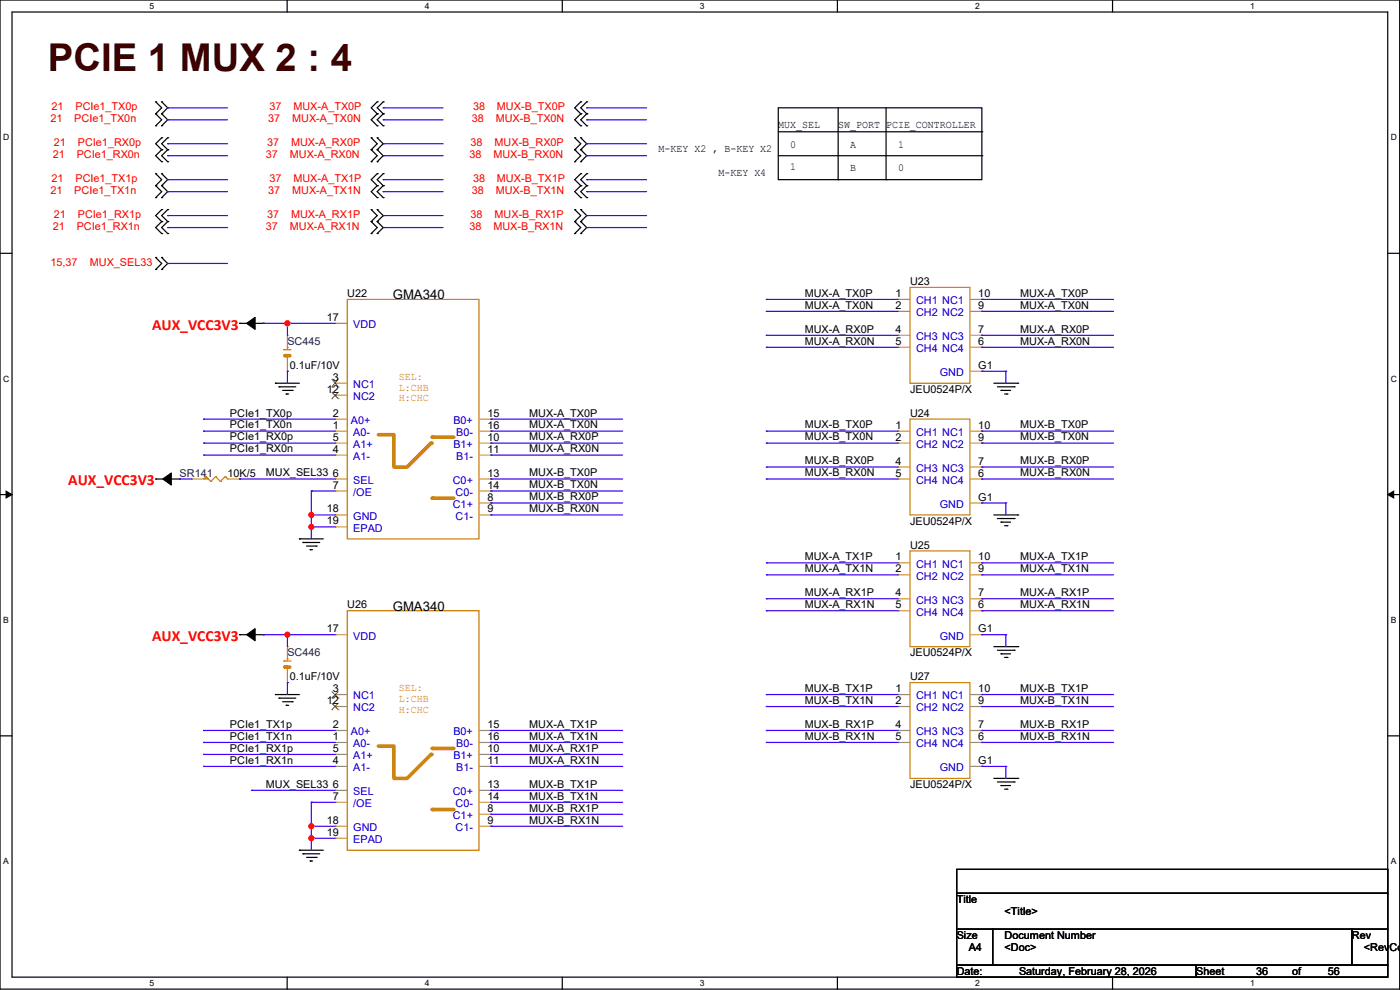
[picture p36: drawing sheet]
<svg xmlns="http://www.w3.org/2000/svg" width="297mm" height="210mm" viewBox="0 0 297 210" stroke-linecap="round" stroke-linejoin="round" font-family="sans-serif">
<defs><g id="words">
<text font-size="8.1" fill="#400000" x="10.2" y="15">PCIE 1 MUX 2 : 4</text>
<g font-size="3.3" fill="#f00">
<text x="32.3" y="70">AUX_VCC3V3</text>
<text x="14.5" y="103">AUX_VCC3V3</text>
<text x="32.3" y="136">AUX_VCC3V3</text>
</g>
<g font-size="2.8">
<text x="83.3" y="63.5">GMA340</text>
<text x="83.3" y="129.5">GMA340</text>
</g>
<g font-size="2.3" fill="#f00">
<text x="10.9" y="23.4">21</text>
<text x="16" y="23.4">PCIe1_TX0p</text>
<text x="57.2" y="23.4">37</text>
<text x="62.2" y="23.4">MUX-A_TX0P</text>
<text x="100.3" y="23.4">38</text>
<text x="105.4" y="23.4">MUX-B_TX0P</text>
<text x="10.7" y="25.9">21</text>
<text x="15.8" y="25.9">PCIe1_TX0n</text>
<text x="56.9" y="25.9">37</text>
<text x="62" y="25.9">MUX-A_TX0N</text>
<text x="100.1" y="25.9">38</text>
<text x="105.2" y="25.9">MUX-B_TX0N</text>
<text x="11.2" y="33.6">21</text>
<text x="11.4" y="31">21</text>
<text x="16.3" y="33.6">PCIe1_RX0n</text>
<text x="16.5" y="31">PCIe1_RX0p</text>
<text x="56.4" y="33.6">37</text>
<text x="56.7" y="31">37</text>
<text x="61.5" y="33.6">MUX-A_RX0N</text>
<text x="61.7" y="31">MUX-A_RX0P</text>
<text x="99.6" y="33.6">38</text>
<text x="99.8" y="31">38</text>
<text x="104.7" y="33.6">MUX-B_RX0N</text>
<text x="104.9" y="31">MUX-B_RX0P</text>
<text x="10.7" y="41.2">21</text>
<text x="10.9" y="38.6">21</text>
<text x="15.8" y="41.2">PCIe1_TX1n</text>
<text x="16" y="38.6">PCIe1_TX1p</text>
<text x="56.9" y="41.2">37</text>
<text x="57.2" y="38.6">37</text>
<text x="62" y="41.2">MUX-A_TX1N</text>
<text x="62.2" y="38.6">MUX-A_TX1P</text>
<text x="100.1" y="41.2">38</text>
<text x="100.3" y="38.6">38</text>
<text x="105.2" y="41.2">MUX-B_TX1N</text>
<text x="105.4" y="38.6">MUX-B_TX1P</text>
<text x="11.4" y="46.3">21</text>
<text x="16.5" y="46.3">PCIe1_RX1p</text>
<text x="56.7" y="46.3">37</text>
<text x="61.7" y="46.3">MUX-A_RX1P</text>
<text x="99.8" y="46.3">38</text>
<text x="104.9" y="46.3">MUX-B_RX1P</text>
<text x="11.2" y="48.8">21</text>
<text x="16.3" y="48.8">PCIe1_RX1n</text>
<text x="56.4" y="48.8">37</text>
<text x="61.5" y="48.8">MUX-A_RX1N</text>
<text x="99.6" y="48.8">38</text>
<text x="104.7" y="48.8">MUX-B_RX1N</text>
<text x="10.7" y="56.4">15,37</text>
<text x="19.1" y="56.4">MUX_SEL33</text>
</g>
<g font-size="2.3">
<text x="165.1" y="27.2">MUX_SEL</text>
<text x="177.8" y="27.2">SW_PORT PCIE_CONTROLLER</text>
<text x="139.7" y="32.3">M-KEY X2 , B-KEY X2</text>
<text x="167.7" y="31.3">0</text>
<text x="180.4" y="31.3">A</text>
<text x="190.5" y="31.3">1</text>
<text x="152.4" y="37.4">M-KEY X4</text>
<text x="167.7" y="36.1">1</text>
<text x="180.4" y="36.4">B</text>
<text x="190.5" y="36.4">0</text>
<text x="73.7" y="63">U22</text>
<text x="170.7" y="63">MUX-A_TX0P</text>
<text x="170.7" y="65.5">MUX-A_TX0N</text>
<text x="190" y="63">1</text>
<text x="190" y="65.5">2</text>
<text x="193.1" y="60.5">U23</text>
<text x="207.5" y="65.5">9</text>
<text x="207.5" y="63">10</text>
<text x="216.4" y="63">MUX-A_TX0P</text>
<text x="216.4" y="65.5">MUX-A_TX0N</text>
<text x="69.3" y="68.1">17</text>
<text x="170.7" y="70.6">MUX-A_RX0P</text>
<text x="190" y="70.6">4</text>
<text x="207.5" y="70.6">7</text>
<text x="216.4" y="70.6">MUX-A_RX0P</text>
<text x="170.7" y="73.1">MUX-A_RX0N</text>
<text x="190" y="73.2">5</text>
<text x="207.5" y="73.2">6</text>
<text x="216.4" y="73.1">MUX-A_RX0N</text>
<text x="61.5" y="78.3">0.1uF/10V</text>
<text x="69.3" y="83.3">12</text>
<text x="70.6" y="80.8">3</text>
<text x="193.1" y="83.3">JEU0524P/X</text>
<text x="207.5" y="78.2">G1</text>
<text x="48.8" y="88.4">PCIe1_TX0p</text>
<text x="70.6" y="88.4">2</text>
<text x="103.4" y="88.4">15</text>
<text x="112.3" y="88.4">MUX-A_TX0P</text>
<text x="193.1" y="88.4">U24</text>
<text x="48.8" y="90.9">PCIe1_TX0n</text>
<text x="48.8" y="93.4">PCIe1_RX0p</text>
<text x="48.8" y="96">PCIe1_RX0n</text>
<text x="70.6" y="90.9">1</text>
<text x="70.6" y="93.5">5</text>
<text x="103.4" y="93.5">10</text>
<text x="103.4" y="90.9">16</text>
<text x="112.3" y="90.9">MUX-A_TX0N</text>
<text x="112.3" y="93.4">MUX-A_RX0P</text>
<text x="112.3" y="96">MUX-A_RX0N</text>
<text x="170.7" y="90.9">MUX-B_TX0P</text>
<text x="170.7" y="93.4">MUX-B_TX0N</text>
<text x="190" y="90.9">1</text>
<text x="190" y="93.5">2</text>
<text x="207.5" y="93.5">9</text>
<text x="207.5" y="90.9">10</text>
<text x="216.4" y="90.9">MUX-B_TX0P</text>
<text x="216.4" y="93.4">MUX-B_TX0N</text>
<text x="48.3" y="101.1">10K/5</text>
<text x="56.4" y="101">MUX_SEL33</text>
<text x="70.6" y="96">4</text>
<text x="70.6" y="101.1">6</text>
<text x="103.4" y="96">11</text>
<text x="103.4" y="101.1">13</text>
<text x="112.3" y="101">MUX-B_TX0P</text>
<text x="170.7" y="98.5">MUX-B_RX0P</text>
<text x="170.7" y="101">MUX-B_RX0N</text>
<text x="190" y="98.6">4</text>
<text x="190" y="101.1">5</text>
<text x="207.5" y="101.1">6</text>
<text x="207.5" y="98.6">7</text>
<text x="216.4" y="98.5">MUX-B_RX0P</text>
<text x="216.4" y="101">MUX-B_RX0N</text>
<text x="70.6" y="103.6">7</text>
<text x="103.4" y="106.2">8</text>
<text x="103.4" y="103.6">14</text>
<text x="112.3" y="103.6">MUX-B_TX0N</text>
<text x="112.3" y="106.1">MUX-B_RX0P</text>
<text x="207.5" y="106.2">G1</text>
<text x="69.3" y="108.7">18</text>
<text x="69.3" y="111.3">19</text>
<text x="103.4" y="108.7">9</text>
<text x="112.3" y="108.7">MUX-B_RX0N</text>
<text x="193.1" y="111.3">JEU0524P/X</text>
<text x="170.7" y="118.8">MUX-A_TX1P</text>
<text x="190" y="118.9">1</text>
<text x="193.1" y="116.4">U25</text>
<text x="207.5" y="118.9">10</text>
<text x="216.4" y="118.8">MUX-A_TX1P</text>
<text x="170.7" y="121.4">MUX-A_TX1N</text>
<text x="190" y="121.4">2</text>
<text x="207.5" y="121.4">9</text>
<text x="216.4" y="121.4">MUX-A_TX1N</text>
<text x="73.7" y="129.1">U26</text>
<text x="170.7" y="126.4">MUX-A_RX1P</text>
<text x="170.7" y="129">MUX-A_RX1N</text>
<text x="190" y="126.5">4</text>
<text x="190" y="129">5</text>
<text x="207.5" y="129">6</text>
<text x="207.5" y="126.5">7</text>
<text x="216.4" y="126.4">MUX-A_RX1P</text>
<text x="216.4" y="129">MUX-A_RX1N</text>
<text x="69.3" y="134.1">17</text>
<text x="207.5" y="134.1">G1</text>
<text x="193.1" y="139.2">JEU0524P/X</text>
<text x="61.5" y="144.3">0.1uF/10V</text>
<text x="69.3" y="149.4">12</text>
<text x="70.6" y="146.8">3</text>
<text x="170.7" y="146.8">MUX-B_TX1P</text>
<text x="170.7" y="149.3">MUX-B_TX1N</text>
<text x="190" y="146.8">1</text>
<text x="190" y="149.4">2</text>
<text x="193.1" y="144.3">U27</text>
<text x="207.5" y="149.4">9</text>
<text x="207.5" y="146.8">10</text>
<text x="216.4" y="146.8">MUX-B_TX1P</text>
<text x="216.4" y="149.3">MUX-B_TX1N</text>
<text x="48.8" y="154.4">PCIe1_TX1p</text>
<text x="70.6" y="154.4">2</text>
<text x="103.4" y="154.4">15</text>
<text x="112.3" y="154.4">MUX-A_TX1P</text>
<text x="170.7" y="154.4">MUX-B_RX1P</text>
<text x="190" y="154.4">4</text>
<text x="207.5" y="154.4">7</text>
<text x="216.4" y="154.4">MUX-B_RX1P</text>
<text x="48.8" y="156.9">PCIe1_TX1n</text>
<text x="48.8" y="159.5">PCIe1_RX1p</text>
<text x="70.6" y="157">1</text>
<text x="70.6" y="159.5">5</text>
<text x="103.4" y="159.5">10</text>
<text x="103.4" y="157">16</text>
<text x="112.3" y="156.9">MUX-A_TX1N</text>
<text x="112.3" y="159.5">MUX-A_RX1P</text>
<text x="170.7" y="156.9">MUX-B_RX1N</text>
<text x="190" y="157">5</text>
<text x="207.5" y="157">6</text>
<text x="216.4" y="156.9">MUX-B_RX1N</text>
<text x="48.8" y="162">PCIe1_RX1n</text>
<text x="56.4" y="167.1">MUX_SEL33</text>
<text x="70.6" y="162.1">4</text>
<text x="70.6" y="167.1">6</text>
<text x="103.4" y="162.1">11</text>
<text x="103.4" y="167.1">13</text>
<text x="112.3" y="162">MUX-A_RX1N</text>
<text x="112.3" y="167.1">MUX-B_TX1P</text>
<text x="193.1" y="167.2">JEU0524P/X</text>
<text x="207.5" y="162.1">G1</text>
<text x="70.6" y="169.7">7</text>
<text x="103.4" y="172.2">8</text>
<text x="103.4" y="169.7">14</text>
<text x="112.3" y="172.2">MUX-B_RX1P</text>
<text x="112.3" y="169.6">MUX-B_TX1N</text>
<text x="69.3" y="174.8">18</text>
<text x="69.3" y="177.3">19</text>
<text x="103.4" y="174.8">9</text>
<text x="112.3" y="174.7">MUX-B_RX1N</text>
<text x="203" y="191.5">Title</text>
<text x="213.1" y="194.1">&lt;Title&gt;</text>
<text x="203" y="199.2">Size</text>
<text x="205.5" y="201.7">A4</text>
<text x="213.1" y="199.2">Document Number</text>
<text x="213.1" y="201.7">&lt;Doc&gt;</text>
<text x="286.8" y="199.2">Rev</text>
<text x="289.3" y="201.7">&lt;RevCod</text>
<text x="203" y="206.8">Date:</text>
<text x="216.2" y="206.8">Saturday, February 28, 2026</text>
<text x="253.8" y="206.8">Sheet</text>
<text x="266.5" y="206.8">36</text>
<text x="274.1" y="206.8">of</text>
<text x="281.7" y="206.8">56</text>
</g>
<g font-size="2.3" fill="#00c">
<text x="194.3" y="64.5">CH1 NC1</text>
<text x="74.9" y="69.6">VDD</text>
<text x="194.3" y="67.1">CH2 NC2</text>
<text x="194.3" y="72.2">CH3 NC3</text>
<text x="194.3" y="74.7">CH4 NC4</text>
<text x="74.9" y="82.3">NC1</text>
<text x="199.4" y="79.8">GND</text>
<text x="74.4" y="89.9">A0+</text>
<text x="74.9" y="84.9">NC2</text>
<text x="96.2" y="89.9">B0+</text>
<text x="74.9" y="92.5">A0-</text>
<text x="74.9" y="95">A1+</text>
<text x="96.2" y="95">B1+</text>
<text x="96.8" y="92.5">B0-</text>
<text x="194.3" y="92.5">CH1 NC1</text>
<text x="194.3" y="95">CH2 NC2</text>
<text x="74.9" y="97.6">A1-</text>
<text x="96.8" y="97.6">B1-</text>
<text x="194.3" y="100.1">CH3 NC3</text>
<text x="74.9" y="102.6">SEL</text>
<text x="74.9" y="105.2">/OE</text>
<text x="96.1" y="107.7">C1+</text>
<text x="96.1" y="102.6">C0+</text>
<text x="96.6" y="105.2">C0-</text>
<text x="194.3" y="102.6">CH4 NC4</text>
<text x="199.4" y="107.7">GND</text>
<text x="74.9" y="110.3">GND</text>
<text x="74.9" y="112.8">EPAD</text>
<text x="96.6" y="110.3">C1-</text>
<text x="194.3" y="120.4">CH1 NC1</text>
<text x="194.3" y="123">CH2 NC2</text>
<text x="194.3" y="128">CH3 NC3</text>
<text x="194.3" y="130.6">CH4 NC4</text>
<text x="74.9" y="135.7">VDD</text>
<text x="199.4" y="135.7">GND</text>
<text x="74.9" y="148.4">NC1</text>
<text x="194.3" y="148.4">CH1 NC1</text>
<text x="74.4" y="156">A0+</text>
<text x="74.9" y="150.9">NC2</text>
<text x="96.2" y="156">B0+</text>
<text x="194.3" y="150.9">CH2 NC2</text>
<text x="194.3" y="156">CH3 NC3</text>
<text x="74.9" y="158.5">A0-</text>
<text x="74.9" y="161.1">A1+</text>
<text x="96.2" y="161.1">B1+</text>
<text x="96.8" y="158.5">B0-</text>
<text x="194.3" y="158.5">CH4 NC4</text>
<text x="74.9" y="163.6">A1-</text>
<text x="96.8" y="163.6">B1-</text>
<text x="199.4" y="163.6">GND</text>
<text x="74.9" y="168.7">SEL</text>
<text x="74.9" y="171.2">/OE</text>
<text x="96.1" y="173.8">C1+</text>
<text x="96.1" y="168.7">C0+</text>
<text x="96.6" y="171.2">C0-</text>
<text x="74.9" y="176.3">GND</text>
<text x="74.9" y="178.8">EPAD</text>
<text x="96.6" y="176.3">C1-</text>
</g>
<g font-size="2.3" fill="#004040">
<text x="61" y="73.2">SC445</text>
<text x="38.1" y="101.1">SR141</text>
<text x="61" y="139.2">SC446</text>
</g>
<g font-size="2.3" fill="#cc8006">
<text x="84.6" y="80.6">SEL:</text>
<text x="84.6" y="82.9">L:CHB</text>
<text x="84.6" y="85.1">H:CHC</text>
<text x="84.6" y="146.6">SEL:</text>
<text x="84.6" y="148.9">L:CHB</text>
<text x="84.6" y="151.2">H:CHC</text>
</g>
<g font-size="1.8">
<text x="31.7" y="1.9">5</text>
<text x="90.1" y="1.9">4</text>
<text x="148.5" y="1.9">3</text>
<text x="206.8" y="1.9">2</text>
<text x="265.2" y="1.9">1</text>
<text x=".6" y="29.8">D</text>
<text x="295" y="29.8">D</text>
<text x=".6" y="81">C</text>
<text x="295" y="81">C</text>
<text x=".6" y="132.1">B</text>
<text x="295" y="132.1">B</text>
<text x=".6" y="183.3">A</text>
<text x="295" y="183.3">A</text>
<text x="31.7" y="209.2">5</text>
<text x="90.1" y="209.2">4</text>
<text x="148.5" y="209.2">3</text>
<text x="206.8" y="209.2">2</text>
<text x="265.2" y="209.2">1</text>
</g>
</g></defs>
<path d="M0 0h296.9v209.8h-296.9zM2.6 2.6h291.8v204.7h-291.8z" fill="none" stroke="#000" stroke-width=".25"/>
<g fill="#fff">
<path d="M31.7 .3h1v2h-1z"/>
<path d="M31.7 207.5h1v2.1h-1z"/>
</g>
<path d="M60.9 0v2.6M60.9 207.3v2.5" fill="none" stroke="#000" stroke-width=".25"/>
<g fill="#fff">
<path d="M90.1 .3h1v2h-1z"/>
<path d="M90.1 207.5h1v2.1h-1z"/>
</g>
<path d="M119.3 0v2.6M119.3 207.3v2.5" fill="none" stroke="#000" stroke-width=".25"/>
<g fill="#fff">
<path d="M148.5 .3h1v2h-1z"/>
<path d="M148.5 207.5h1v2.1h-1z"/>
</g>
<path d="M177.7 0v2.6M177.7 207.3v2.5" fill="none" stroke="#000" stroke-width=".25"/>
<g fill="#fff">
<path d="M206.8 .3h1v2h-1z"/>
<path d="M206.8 207.5h1v2.1h-1z"/>
</g>
<path d="M236 0v2.6M236 207.3v2.5" fill="none" stroke="#000" stroke-width=".25"/>
<g fill="#fff">
<path d="M265.2 .3h1v2h-1z"/>
<path d="M265.2 207.5h1v2.1h-1z"/>
<path d="M.6 28.1h1.4v2.1h-1.4z"/>
<path d="M295 28.1h1.3v2.1h-1.3z"/>
<path d="M.6 79.3h1.4v2.1h-1.4z"/>
<path d="M295 79.3h1.3v2.1h-1.3z"/>
</g>
<path d="M0 53.7h2.6M294.4 53.7h2.5" fill="none" stroke="#000" stroke-width=".25"/>
<g fill="#fff">
<path d="M.6 130.5h1.3v2h-1.3z"/>
<path d="M295 130.5h1.2v2h-1.2z"/>
</g>
<path d="M0 104.9h2.6M294.4 104.9h2.5" fill="none" stroke="#000" stroke-width=".25"/>
<path d="M1.3 104.2l1.3 .7-1.3 .7zM294.4 104.9l1.3-.7v1.4z" fill="#000" stroke="#000" stroke-width=".21"/>
<g fill="#fff">
<path d="M.6 181.7h1.3v2h-1.3z"/>
<path d="M295 181.7h1.2v2h-1.2z"/>
</g>
<g fill="none" stroke="#000" stroke-width=".25">
<path d="M33 24.1h.1M33 21.6h.1M33 26.7h.1M33 39.4h.1M33 36.8h.1M33 21.6l1.3 1.3-1.3 1.2M33 24.1l1.3 1.3-1.3 1.3M33 36.8l1.3 1.3-1.3 1.3M33 39.4l1.3 1.3-1.3 1.2M34.3 21.6h.1M34.3 24.1h.1M34.3 26.7h.1"/>
<path d="M34.3 31.8h.1M34.3 29.2h.1M34.3 34.3h.1M34.3 36.8h.1M34.3 39.4h.1M34.3 21.6l1.3 1.3-1.3 1.2M34.3 24.1l1.3 1.3-1.3 1.3M34.3 29.2l-1.3 1.3 1.3 1.3M34.3 31.8l-1.3 1.2 1.3 1.3M34.3 36.8l1.3 1.3-1.3 1.3M34.3 39.4l1.3 1.3-1.3 1.2M35.6 31.8h.1"/>
<path d="M35.6 29.2h.1M35.6 34.3h.1M35.6 29.2l-1.3 1.3 1.3 1.3M35.6 31.8l-1.3 1.2 1.3 1.3M78.8 31.8h.1M78.8 29.2h.1M78.8 34.3h.1M78.8 29.2l1.2 1.3-1.2 1.3M78.8 31.8l1.2 1.2-1.2 1.3M80 24.1h.1M80 21.6h.1M80 26.7h.1"/>
<path d="M80 29.2h.1M80 31.8h.1M80 34.3h.1M80 39.4h.1M80 36.8h.1M80 21.6l-1.2 1.3 1.2 1.2M80 24.1l-1.2 1.3 1.2 1.3M80 29.2l1.3 1.3-1.3 1.3M80 31.8l1.3 1.2-1.3 1.3M80 36.8l-1.2 1.3 1.2 1.3M80 39.4l-1.2 1.3 1.2 1.2M81.3 24.1h.1"/>
<path d="M81.3 21.6h.1M81.3 26.7h.1M81.3 39.4h.1M81.3 36.8h.1M81.3 21.6l-1.3 1.3 1.3 1.2M81.3 24.1l-1.3 1.3 1.3 1.3M81.3 36.8l-1.3 1.3 1.3 1.3M81.3 39.4l-1.3 1.3 1.3 1.2M121.9 31.8h.1M121.9 29.2h.1M121.9 34.3h.1M121.9 29.2l1.3 1.3-1.3 1.3"/>
<path d="M121.9 31.8l1.3 1.2-1.3 1.3M123.2 24.1h.1M123.2 21.6h.1M123.2 26.7h.1M123.2 29.2h.1M123.2 31.8h.1M123.2 34.3h.1M123.2 39.4h.1M123.2 36.8h.1M123.2 21.6l-1.3 1.3 1.3 1.2M123.2 24.1l-1.3 1.3 1.3 1.3M123.2 29.2l1.3 1.3-1.3 1.3"/>
<path d="M123.2 31.8l1.3 1.2-1.3 1.3M123.2 36.8l-1.3 1.3 1.3 1.3M123.2 39.4l-1.3 1.3 1.3 1.2M124.5 24.1h.1M124.5 21.6h.1M124.5 26.7h.1M124.5 39.4h.1M124.5 36.8h.1M124.5 21.6l-1.3 1.3 1.3 1.2M124.5 24.1l-1.3 1.3 1.3 1.3M124.5 36.8l-1.3 1.3 1.3 1.3M124.5 39.4l-1.3 1.3 1.3 1.2"/>
<path d="M165.1 22.9h43.2v15.2h-43.2zM165.1 28h43.2M165.1 33h43.2M177.8 38.1h.1M177.8 22.9v15.2M188 38.1h.1M188 22.9v15.2M208.3 28h.1M208.3 33h.1M33 41.9h.1M33 57.2h.1M33 54.6h.1"/>
<path d="M33 54.6l1.3 1.3-1.3 1.3M34.3 41.9h.1M34.3 47h.1M34.3 44.5h.1M34.3 49.5h.1M34.3 54.6h.1M34.3 57.2h.1M34.3 44.5l-1.3 1.2 1.3 1.3M34.3 47l-1.3 1.3 1.3 1.2M34.3 54.6l1.3 1.3-1.3 1.3M35.6 47h.1M35.6 44.5h.1"/>
<path d="M35.6 49.5h.1M35.6 44.5l-1.3 1.2 1.3 1.3M35.6 47l-1.3 1.3 1.3 1.2M78.8 47h.1M78.8 44.5h.1M78.8 49.5h.1M78.8 44.5l1.2 1.2-1.2 1.3M78.8 47l1.2 1.3-1.2 1.2M80 41.9h.1M80 44.5h.1M80 47h.1M80 49.5h.1"/>
<path d="M80 44.5l1.3 1.2-1.3 1.3M80 47l1.3 1.3-1.3 1.2M81.3 41.9h.1M121.9 47h.1M121.9 44.5h.1M121.9 49.5h.1M121.9 44.5l1.3 1.2-1.3 1.3M121.9 47l1.3 1.3-1.3 1.2M123.2 41.9h.1M123.2 44.5h.1M123.2 47h.1M123.2 49.5h.1"/>
<path d="M123.2 44.5l1.3 1.2-1.3 1.3M123.2 47l1.3 1.3-1.3 1.2M124.5 41.9h.1M50.8 68.6h.1M50.8 68.6h2.8M54.1 68.6h1.8M55.9 68.6h.1M58.4 81.3h.1M58.4 81.3h5.1M59.2 82.1h.1M59.2 82.1h3.5M60 82.8h2"/>
<path d="M60.7 83.6h.1M60.7 83.6h.5M62 82.8h.1M210.8 81.3h5.1M211.6 82.1h3.5M212.4 82.8h.1M212.4 82.8h2M213.1 83.6h.5M213.6 83.6h.1M215.1 82.1h.1M215.9 81.3h.1M33 101.6h.1"/>
<path d="M33 101.6h2.8M36.3 101.6h1.8M38.1 101.6h.1M63.5 114.3h.1M63.5 114.3h5.1M64.3 115.1h.1M64.3 115.1h3.5M65 115.8h2.1M65.8 116.6h.1M65.8 116.6h.5M67.1 115.8h.1M210.8 109.2h5.1"/>
<path d="M211.6 110h3.5M212.4 110.8h.1M212.4 110.8h2M213.1 111.5h.5M213.6 111.5h.1M215.1 110h.1M215.9 109.2h.1M50.8 134.6h.1M50.8 134.6h2.8M54.1 134.6h1.8M55.9 134.6h.1M210.8 137.2h5.1"/>
<path d="M211.6 137.9h3.5M212.4 138.7h.1M212.4 138.7h2M213.1 139.5h.5M213.6 139.5h.1M215.1 137.9h.1M215.9 137.2h.1M0 156.1h2.6M58.4 147.3h.1M58.4 147.3h5.1M59.2 148.1h.1M59.2 148.1h3.5"/>
<path d="M60 148.9h2M60.7 149.6h.1M60.7 149.6h.5M62 148.9h.1M294.4 156.1h2.5M210.8 165.1h5.1M211.6 165.9h3.5M212.4 166.6h.1M212.4 166.6h2M213.1 167.4h.5M213.6 167.4h.1M215.1 165.9h.1"/>
<path d="M215.9 165.1h.1M63.5 180.4h.1M63.5 180.4h5.1M64.3 181.1h.1M64.3 181.1h3.5M65 181.9h2.1M65.8 182.6h.1M65.8 182.6h.5M67.1 181.9h.1M203 184.4h91.4v5.1h-91.4zM203 189.5h91.4v7.6h-91.4zM203 197.1h7.6v7.6h-7.6z"/>
<path d="M210.6 197.1h76.2v7.6h-76.2zM286.8 197.1h7.6v7.6h-7.6zM203 204.7h50.8v2.6h-50.8zM253.8 204.7h40.6v2.6h-40.6z"/>
</g>
<g fill="#000" stroke="#000" stroke-width=".25">
<path d="M52.3 68.6l1.8-1.3v2.6z" fill-rule="evenodd"/>
<path d="M34.6 101.6l1.7-1.3v2.6z" fill-rule="evenodd"/>
<path d="M52.3 134.6l1.8-1.2v2.5z" fill-rule="evenodd"/>
</g>
<path d="M73.7 63.5h27.9v50.8h-27.9z" fill="none" stroke="#cc8006" stroke-width=".25"/>
<path d="M91.7 92.7h4.6" fill="none" stroke="#cc8006" stroke-width=".76"/>
<circle cx="91.7" cy="92.7" r=".38" fill="#cc8006"/>
<path d="M91.7 105.7h4.6" fill="none" stroke="#cc8006" stroke-width=".76"/>
<circle cx="91.7" cy="105.7" r=".38" fill="#cc8006"/>
<path d="M80.3 92.2h3.3v6.9h2.5M91.5 94l-5.1 5.1" fill="none" stroke="#cc8006" stroke-width=".76"/>
<circle cx="91.5" cy="94" r=".38" fill="#cc8006"/>
<g fill="none" stroke="#a84" stroke-width=".25">
<path d="M71.1 68.6h.1M71.1 68.6h2.6M71.1 91.5h.1M71.1 88.9h.1M71.1 81.3h.1M71.1 96.5h.1M71.1 94h.1M71.1 83.8h.1M71.1 91.5h2.6M71.1 88.9h2.6M71.1 81.3h2.6M71.1 96.5h2.6"/>
<path d="M71.1 94h2.6M71.1 83.8h2.6M101.6 91.5h2.6M101.6 88.9h2.6M101.6 96.5h2.6M101.6 94h2.6M104.2 94h.1M104.2 96.5h.1M104.2 88.9h.1M104.2 91.5h.1M71.1 101.6h.1M71.1 104.2h.1"/>
<path d="M71.1 109.2h.1M71.1 111.8h.1M71.1 101.6h2.6M71.1 104.2h2.6M71.1 109.2h2.6M71.1 111.8h2.6M101.6 101.6h2.6M101.6 104.2h2.6M101.6 106.7h2.6M101.6 109.2h2.6M104.2 106.7h.1M104.2 109.2h.1"/>
<path d="M104.2 101.6h.1M104.2 104.2h.1"/>
</g>
<path d="M70.4 82.1h.1M70.4 84.6h.1M70.4 80.4l1.4 1.7M70.4 83.2l1.4 1.4M71.8 82.1h.1M71.8 84.6h.1M71.8 80.4l-1.4 1.7M71.8 83.2l-1.4 1.4" fill="none" stroke="#804000" stroke-width=".21"/>
<path d="M61 139.7h.1M61 139.7v.5M60.2 140.2h.1M60.2 140.2h1.5M61 141.5h.1M61 141.5v.8" fill="none" stroke="#cc8006" stroke-width=".25"/>
<path d="M60.5 141.5h1" fill="none" stroke="#cc8006" stroke-width=".76"/>
<circle cx="60.5" cy="141.5" r=".38" fill="#cc8006"/>
<g fill="none" stroke="#a84" stroke-width=".25">
<path d="M190.5 63.5h.1M190.5 66.1h.1M190.5 71.1h.1M190.5 73.7h.1M190.5 63.5h2.6M190.5 66.1h2.6M190.5 71.1h2.6M190.5 73.7h2.6M205.8 63.5h2.5M205.8 66.1h2.5M205.8 71.1h2.5M205.8 73.7h2.5"/>
<path d="M205.8 78.8h2.5M208.3 73.7h.1M208.3 71.1h.1M208.3 66.1h.1M208.3 63.5h.1M208.3 78.8h.1M190.5 91.5h.1M190.5 94h.1M190.5 99.1h.1M190.5 91.5h2.6M190.5 94h2.6M190.5 99.1h2.6"/>
<path d="M205.8 91.5h2.5M205.8 94h2.5M205.8 99.1h2.5M208.3 99.1h.1M208.3 94h.1M208.3 91.5h.1M190.5 101.6h.1M190.5 119.4h.1M190.5 101.6h2.6M190.5 119.4h2.6M205.8 101.6h2.5M205.8 106.7h2.5"/>
<path d="M205.8 119.4h2.5M208.3 101.6h.1M208.3 106.7h.1M208.3 119.4h.1M61 137.2h.1M61 137.2v2.5M190.5 121.9h.1M190.5 127h.1M190.5 129.6h.1M190.5 121.9h2.6M190.5 127h2.6M190.5 129.6h2.6"/>
<path d="M205.8 121.9h2.5M205.8 127h2.5M205.8 129.6h2.5M205.8 134.6h2.5M208.3 129.6h.1M208.3 127h.1M208.3 121.9h.1M208.3 134.6h.1M61 144.8h.1M61 142.3v2.5M190.5 147.3h.1M190.5 149.9h.1"/>
<path d="M190.5 155h.1M190.5 157.5h.1M190.5 147.3h2.6M190.5 149.9h2.6M190.5 155h2.6M190.5 157.5h2.6M205.8 147.3h2.5M205.8 149.9h2.5M205.8 155h2.5M205.8 157.5h2.5M208.3 157.5h.1M208.3 155h.1"/>
<path d="M208.3 149.9h.1M208.3 147.3h.1M205.8 162.6h2.5M208.3 162.6h.1"/>
</g>
<path d="M193.1 61h12.7v20.3h-12.7zM193.1 88.9h12.7v20.3h-12.7zM193.1 116.9h12.7v20.3h-12.7zM73.7 129.6h27.9v50.8h-27.9zM193.1 144.8h12.7v20.3h-12.7z" fill="none" stroke="#cc8006" stroke-width=".25"/>
<path d="M91.7 158.8h4.6" fill="none" stroke="#cc8006" stroke-width=".76"/>
<circle cx="91.7" cy="158.8" r=".38" fill="#cc8006"/>
<path d="M91.7 171.7h4.6" fill="none" stroke="#cc8006" stroke-width=".76"/>
<circle cx="91.7" cy="171.7" r=".38" fill="#cc8006"/>
<path d="M80.3 158.3h3.3v6.8h2.5M91.5 160l-5.1 5.1" fill="none" stroke="#cc8006" stroke-width=".76"/>
<circle cx="91.5" cy="160" r=".38" fill="#cc8006"/>
<g fill="none" stroke="#a84" stroke-width=".25">
<path d="M40.7 101.6h.1M40.7 101.6h2.5M48.3 101.6h2.5M50.8 101.6h.1M71.1 134.6h.1M71.1 134.6h2.6M71.1 157.5h.1M71.1 155h.1M71.1 147.3h.1M71.1 149.9h.1M71.1 157.5h2.6M71.1 155h2.6"/>
<path d="M71.1 147.3h2.6M71.1 149.9h2.6M101.6 157.5h2.6M101.6 155h2.6M104.2 155h.1M104.2 157.5h.1M71.1 162.6h.1M71.1 160h.1M71.1 167.7h.1M71.1 170.2h.1M71.1 175.3h.1M71.1 177.8h.1"/>
<path d="M71.1 162.6h2.6M71.1 160h2.6M71.1 167.7h2.6M71.1 170.2h2.6M71.1 175.3h2.6M71.1 177.8h2.6M101.6 162.6h2.6M101.6 160h2.6M101.6 167.7h2.6M101.6 170.2h2.6M101.6 172.7h2.6M101.6 175.3h2.6"/>
<path d="M104.2 172.7h.1M104.2 175.3h.1M104.2 160h.1M104.2 162.6h.1M104.2 167.7h.1M104.2 170.2h.1"/>
</g>
<path d="M70.4 148.1h.1M70.4 150.6h.1M70.4 146.7l1.4 1.4M70.4 149.1l1.4 1.5M71.8 148.1h.1M71.8 150.6h.1M71.8 146.7l-1.4 1.4M71.8 149.1l-1.4 1.5" fill="none" stroke="#804000" stroke-width=".21"/>
<g fill="none" stroke="#cc8006" stroke-width=".25">
<path d="M60.2 74.2h.1M60.2 74.2h1.5M61 75.4h.1M61 73.7h.1M61 73.7v.5M61 75.4v.8M43.7 101.1l1 1M44.7 102.1h.1M45.7 101.1h.1M45.7 101.1l-1 1M45.7 101.1l1 1M46.7 102.1h.1"/>
<path d="M47.8 101.1h.1M47.8 101.1l-1.1 1M47.8 101.1l.5 .5M48.3 101.6h.1"/>
</g>
<path d="M43.2 101.6l.5-.5 .5 .5z" fill-rule="evenodd" fill="#cc8006" stroke="#cc8006" stroke-width=".25"/>
<path d="M60.5 75.4h1" fill="none" stroke="#cc8006" stroke-width=".76"/>
<circle cx="60.5" cy="75.4" r=".38" fill="#cc8006"/>
<path d="M61 78.8h.1M61 71.1h.1M61 71.1v2.6M61 76.2v2.6" fill="none" stroke="#a84" stroke-width=".25"/>
<g fill="none" stroke="#4200ff" stroke-width=".25">
<path d="M35.6 22.9h.1M35.6 25.4h.1M35.6 30.5h.1M35.6 33h.1M35.6 38.1h.1M35.6 22.9h12.7M35.6 25.4h12.7M35.6 30.5h12.7M35.6 33h12.7M35.6 38.1h12.7M81.3 22.9h.1M81.3 25.4h.1"/>
<path d="M81.3 30.5h.1M81.3 33h.1M81.3 38.1h.1M81.3 22.9h12.7M81.3 25.4h12.7M81.3 30.5h12.7M81.3 33h12.7M81.3 38.1h12.7M124.5 22.9h.1M124.5 25.4h.1M124.5 30.5h.1M124.5 33h.1"/>
<path d="M124.5 38.1h.1M124.5 22.9h12.7M124.5 25.4h12.7M124.5 30.5h12.7M124.5 33h12.7M124.5 38.1h12.7M35.6 40.7h.1M35.6 45.7h.1M35.6 48.3h.1M35.6 55.9h.1M35.6 40.7h12.7M35.6 45.7h12.7"/>
<path d="M35.6 48.3h12.7M35.6 55.9h12.7M81.3 40.7h.1M81.3 45.7h.1M81.3 48.3h.1M81.3 40.7h12.7M81.3 45.7h12.7M81.3 48.3h12.7M124.5 40.7h.1M124.5 45.7h.1M124.5 48.3h.1M124.5 40.7h12.7"/>
<path d="M124.5 45.7h12.7M124.5 48.3h12.7M55.9 68.6h.1M55.9 68.6h15.2M61 68.6h.1M61 78.8h.1M61 68.6v2.5M61 78.8v2.5M162.6 63.5h.1M162.6 66.1h.1M162.6 71.1h.1M162.6 73.7h.1"/>
<path d="M162.6 63.5h27.9M162.6 66.1h27.9M162.6 71.1h27.9M162.6 73.7h27.9M208.3 78.8h.1M208.3 63.5h.1M208.3 66.1h.1M208.3 71.1h.1M208.3 73.7h.1M208.3 78.8h5.1M208.3 63.5h27.9M208.3 66.1h27.9"/>
<path d="M208.3 71.1h27.9M208.3 73.7h27.9M213.4 78.8h.1M213.4 78.8v2.5M43.2 88.9h.1M43.2 91.5h.1M43.2 94h.1M43.2 96.5h.1M43.2 88.9h27.9M43.2 91.5h27.9M43.2 94h27.9M43.2 96.5h27.9"/>
<path d="M104.2 88.9h.1M104.2 91.5h.1M104.2 94h.1M104.2 96.5h.1M104.2 88.9h27.9M104.2 91.5h27.9M104.2 94h27.9M104.2 96.5h27.9M162.6 91.5h.1M162.6 94h.1M162.6 99.1h.1M162.6 91.5h27.9"/>
<path d="M162.6 94h27.9M162.6 99.1h27.9M208.3 91.5h.1M208.3 94h.1M208.3 99.1h.1M208.3 91.5h27.9M208.3 94h27.9M208.3 99.1h27.9M38.1 101.6h.1M38.1 101.6h2.6M50.8 101.6h.1M50.8 101.6h20.3"/>
<path d="M66.1 109.2h.1M66.1 104.2h.1M66.1 111.8h.1M66.1 109.2h5M66.1 104.2v10.1M66.1 104.2h5M66.1 111.8h5M104.2 101.6h.1M104.2 104.2h.1M104.2 106.7h.1M104.2 109.2h.1M104.2 101.6h27.9"/>
<path d="M104.2 109.2h27.9M104.2 104.2h27.9M104.2 106.7h27.9M162.6 119.4h.1M162.6 101.6h.1M162.6 101.6h27.9M162.6 119.4h27.9M208.3 119.4h.1M208.3 106.7h.1M208.3 101.6h.1M208.3 101.6h27.9M208.3 106.7h5.1"/>
<path d="M208.3 119.4h27.9M213.4 106.7h.1M213.4 106.7v2.5M55.9 134.6h.1M55.9 134.6h15.2M61 134.6h.1M61 134.6v2.6M162.6 121.9h.1M162.6 127h.1M162.6 129.6h.1M162.6 121.9h27.9M162.6 127h27.9"/>
<path d="M162.6 129.6h27.9M208.3 134.6h.1M208.3 121.9h.1M208.3 127h.1M208.3 129.6h.1M208.3 134.6h5.1M208.3 121.9h27.9M208.3 127h27.9M208.3 129.6h27.9M213.4 134.6h.1M213.4 134.6v2.6M43.2 155h.1"/>
<path d="M43.2 157.5h.1M43.2 155h27.9M43.2 157.5h27.9M61 144.8h.1M61 144.8v2.5M104.2 155h.1M104.2 157.5h.1M104.2 155h27.9M104.2 157.5h27.9M162.6 147.3h.1M162.6 149.9h.1M162.6 155h.1"/>
<path d="M162.6 157.5h.1M162.6 155h27.9M162.6 157.5h27.9M162.6 147.3h27.9M162.6 149.9h27.9M208.3 147.3h.1M208.3 149.9h.1M208.3 155h.1M208.3 157.5h.1M208.3 155h27.9M208.3 157.5h27.9M208.3 147.3h27.9"/>
<path d="M208.3 149.9h27.9M43.2 160h.1M43.2 162.6h.1M43.2 160h27.9M43.2 162.6h27.9M53.4 167.7h.1M53.4 167.7h17.7M66.1 175.3h.1M66.1 170.2h.1M66.1 177.8h.1M66.1 170.2v10.2M66.1 175.3h5"/>
<path d="M66.1 170.2h5M66.1 177.8h5M104.2 160h.1M104.2 162.6h.1M104.2 172.7h.1M104.2 175.3h.1M104.2 167.7h.1M104.2 170.2h.1M104.2 167.7h27.9M104.2 175.3h27.9M104.2 170.2h27.9M104.2 160h27.9"/>
<path d="M104.2 162.6h27.9M104.2 172.7h27.9M208.3 162.6h.1M208.3 162.6h5.1M213.4 162.6h.1M213.4 162.6v2.5"/>
</g>
<g fill="#f00" stroke="#f00" stroke-width=".25">
<circle cx="66" cy="109.2" r=".5"/>
<circle cx="61" cy="68.6" r=".5"/>
<circle cx="66" cy="111.8" r=".5"/>
<circle cx="66" cy="175.3" r=".5"/>
<circle cx="61" cy="134.6" r=".5"/>
<circle cx="66" cy="177.8" r=".5"/>
</g>
<use href="#words"/>
</svg>
